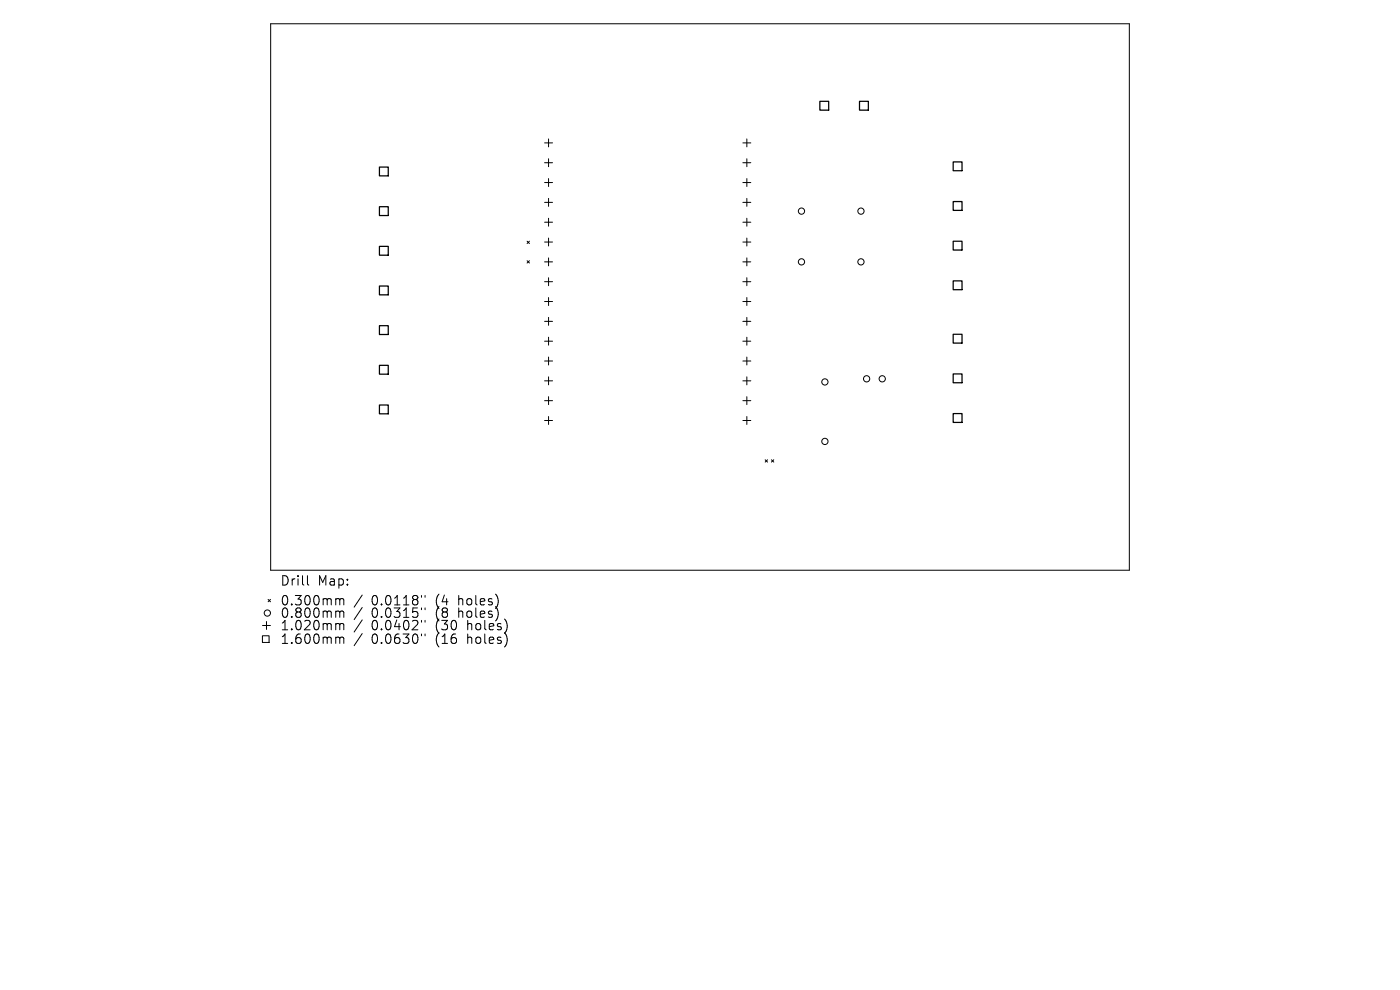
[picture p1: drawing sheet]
<svg xmlns="http://www.w3.org/2000/svg" width="297mm" height="210mm" viewBox="0 0 297 210" stroke-linecap="round" stroke-linejoin="round" font-family="sans-serif">
<defs><g id="words">
<g font-size="2.8">
<text x="59.4" y="124.5">Drill</text>
<text x="67.4" y="124.5">Map:</text>
<text x="59.4" y="128.7">0.300mm</text>
<text x="59.4" y="131.3">0.800mm</text>
<text x="78.8" y="128.7">0.0118&quot;</text>
<text x="78.8" y="131.3">0.0315&quot;</text>
<text x="92.5" y="128.7">(4</text>
<text x="92.5" y="131.3">(8</text>
<text x="97.5" y="128.7">holes)</text>
<text x="97.5" y="131.3">holes)</text>
<text x="59.4" y="134">1.020mm</text>
<text x="59.4" y="136.9">1.600mm</text>
<text x="78.8" y="134">0.0402&quot;</text>
<text x="78.8" y="136.9">0.0630&quot;</text>
<text x="92.5" y="134">(30</text>
<text x="92.5" y="136.9">(16</text>
<text x="99.4" y="134">holes)</text>
<text x="99.4" y="136.9">holes)</text>
</g>
</g></defs>
<g fill="none" stroke="#000" stroke-width=".21">
<path d="M57.4 5h182.2v116h-182.2zM115.5 30.3h1.7M115.5 34.5h1.7M115.5 38.7h1.7M116.4 29.5v1.7M116.4 33.7v1.7M116.4 37.9v1.7M157.6 30.3h1.7M157.6 34.5h1.7M157.6 38.7h1.7M158.4 29.5v1.7M158.4 33.7v1.7"/>
<path d="M158.4 37.9v1.7M111.8 51.2l.5 .5M111.8 55.3l.5 .5M112.3 51.2l-.5 .5M112.3 55.3l-.5 .5M115.5 42.9h1.7M115.5 47.1h1.7M115.5 51.3h1.7M115.5 55.6h1.7M115.5 59.8h1.7M116.4 42.1v1.7M116.4 46.3v1.7"/>
<path d="M116.4 50.5v1.7M116.4 54.7v1.7M116.4 58.9v1.7M157.6 42.9h1.7M157.6 47.1h1.7M157.6 51.3h1.7M157.6 55.6h1.7M157.6 59.8h1.7M158.4 42.1v1.7M158.4 46.3v1.7M158.4 50.5v1.7M158.4 54.7v1.7"/>
<path d="M158.4 58.9v1.7M115.5 64h1.7M115.5 68.2h1.7M115.5 72.4h1.7M115.5 76.6h1.7M116.4 63.1v1.7M116.4 67.3v1.7M116.4 71.5v1.7M116.4 75.7v1.7M116.4 79.9v1.7M157.6 64h1.7M157.6 68.2h1.7"/>
<path d="M157.6 72.4h1.7M157.6 76.6h1.7M158.4 63.1v1.7M158.4 67.3v1.7M158.4 71.5v1.7M158.4 75.7v1.7M158.4 79.9v1.7M115.5 80.8h1.7M115.5 85h1.7M115.5 89.2h1.7M116.4 84.1v1.7M116.4 88.4v1.6"/>
<path d="M157.6 80.8h1.7M157.6 85h1.7M157.6 89.2h1.7M158.4 84.1v1.7M158.4 88.4v1.6M162.3 97.5l.5 .5M162.8 97.5l-.5 .5M163.7 97.5l.5 .5M164.2 97.5l-.5 .5M55.7 134.9h1.4v1.4h-1.4zM55.7 132.7h1.7M56.5 131.8v1.7"/>
<path d="M56.9 127.2l.5 .5M57.4 127.2l-.5 .5M65.2 122.1v1.7l.3 .3M71.5 127h.3l.3 .3M71.5 129.6l.5 .1 .1 .2M71.5 132.3h.3l.3 .3M71.5 135.2h.3l.3 .2M72.1 127.3l.3-.3 .4 .1 .1 1.2M72.1 127.3v1M72.1 129.9v1.1M72.1 132.6v1M72.1 135.4v1.1"/>
<path d="M72.1 129.9l.3-.3 .4 .1 .1 1.3M72.1 132.6l.3-.3 .4 .1 .1 1.2M72.1 135.4l.3-.2 .4 .1 .1 1.2M76.8 126.2l-1.7 2.6M76.8 128.9l-1.7 2.5M76.8 131.5l-1.7 2.6M76.8 134.4l-1.7 2.6M89.4 126.3v.4M89.4 129v.3M89.4 131.6v.4M89.4 134.5v.4M90.2 126.3v.4"/>
<path d="M90.2 129v.3M90.2 131.6v.4M90.2 134.5v.4"/>
<circle cx="170" cy="44.8" r=".66"/>
<circle cx="170" cy="55.5" r=".66"/>
<circle cx="182.6" cy="44.8" r=".66"/>
<circle cx="182.6" cy="55.5" r=".66"/>
<circle cx="175" cy="93.6" r=".66"/>
<circle cx="175" cy="81" r=".66"/>
<circle cx="183.8" cy="80.4" r=".66"/>
<circle cx="187.2" cy="80.4" r=".66"/>
<circle cx="56.7" cy="130" r=".66"/>
</g>
<g fill="none" stroke="#000" stroke-width=".26">
<path d="M80.5 35.4h1.9v1.9h-1.9zM173.9 21.5h1.9v1.9h-1.9zM182.3 21.5h1.9v1.9h-1.9zM202.2 34.3h1.9v1.9h-1.9zM80.5 43.8h1.9v1.9h-1.9zM80.5 52.3h1.9v1.8h-1.9zM202.2 42.8h1.9v1.8h-1.9zM202.2 51.2h1.9v1.8h-1.9zM202.2 59.6h1.9v1.9h-1.9zM80.5 60.7h1.9v1.8h-1.9zM80.5 69.1h1.9v1.9h-1.9zM80.5 77.5h1.9v1.9h-1.9z"/>
<path d="M202.2 70.9h1.9v1.9h-1.9zM202.2 79.3h1.9v1.9h-1.9zM80.5 85.9h1.9v1.9h-1.9zM202.2 87.7h1.9v1.9h-1.9z"/>
</g>
<use href="#words"/>
</svg>
